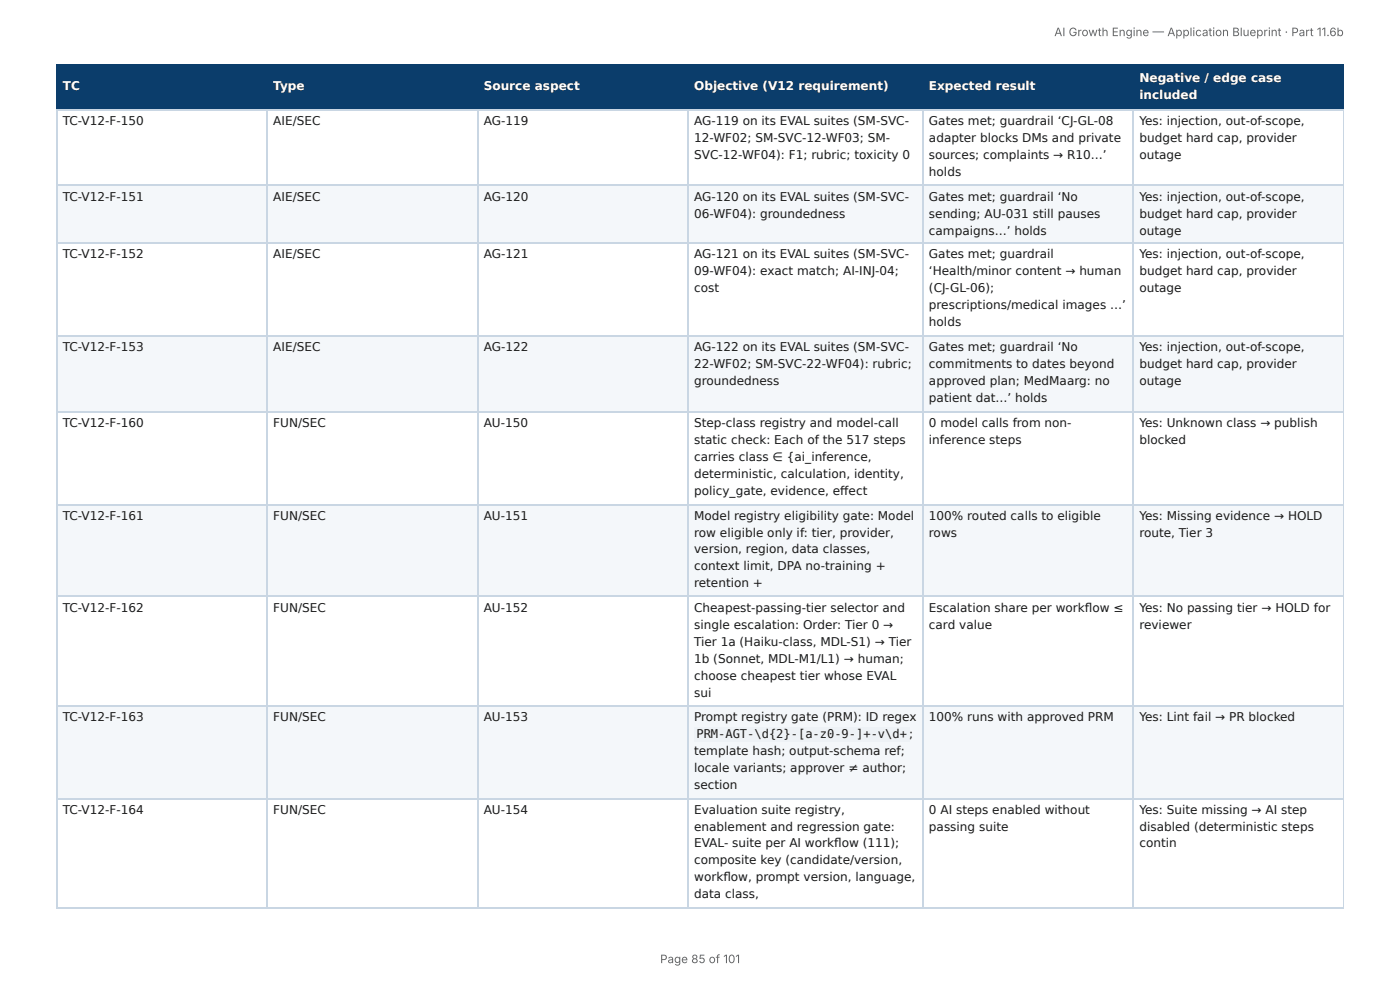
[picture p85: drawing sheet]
<svg xmlns="http://www.w3.org/2000/svg" width="297mm" height="210mm" viewBox="0 0 297 210" stroke-linecap="round" stroke-linejoin="round" font-family="sans-serif">
<defs><g id="words">
<g font-size="2.6" fill="#fff">
<text x="242" y="17.4">Negative / edge case</text>
<text x="13.3" y="19">TC</text>
<text x="58" y="19">Type</text>
<text x="102.7" y="19">Source aspect</text>
<text x="147.4" y="19">Objective (V12 requirement)</text>
<text x="197.3" y="19">Expected result</text>
<text x="242" y="21">included</text>
</g>
<g font-size="2.6" fill="#1a1a1a">
<text x="13.3" y="26.5">TC-V12-F-150</text>
<text x="58" y="26.5">AIE/SEC</text>
<text x="102.7" y="26.5">AG-119</text>
<text x="147.4" y="26.5">AG-119 on its EVAL suites (SM-SVC-</text>
<text x="197.3" y="26.5">Gates met; guardrail ‘CJ-GL-08</text>
<text x="242" y="26.5">Yes: injection, out-of-scope,</text>
<text x="147.4" y="30.1">12-WF02; SM-SVC-12-WF03; SM-</text>
<text x="147.4" y="33.7">SVC-12-WF04): F1; rubric; toxicity 0</text>
<text x="197.3" y="30.1">adapter blocks DMs and private</text>
<text x="197.3" y="33.7">sources; complaints → R10…’</text>
<text x="242" y="30.1">budget hard cap, provider</text>
<text x="242" y="33.7">outage</text>
<text x="197.3" y="37.3">holds</text>
<text x="13.3" y="42.6">TC-V12-F-151</text>
<text x="58" y="42.6">AIE/SEC</text>
<text x="102.7" y="42.6">AG-120</text>
<text x="147.4" y="42.6">AG-120 on its EVAL suites (SM-SVC-</text>
<text x="147.4" y="46.2">06-WF04): groundedness</text>
<text x="197.3" y="42.6">Gates met; guardrail ‘No</text>
<text x="197.3" y="46.2">sending; AU-031 still pauses</text>
<text x="242" y="42.6">Yes: injection, out-of-scope,</text>
<text x="242" y="46.2">budget hard cap, provider</text>
<text x="197.3" y="49.8">campaigns…’ holds</text>
<text x="242" y="49.8">outage</text>
<text x="13.3" y="54.9">TC-V12-F-152</text>
<text x="58" y="54.9">AIE/SEC</text>
<text x="102.7" y="54.9">AG-121</text>
<text x="147.4" y="54.9">AG-121 on its EVAL suites (SM-SVC-</text>
<text x="147.4" y="58.5">09-WF04): exact match; AI-INJ-04;</text>
<text x="197.3" y="54.9">Gates met; guardrail</text>
<text x="197.3" y="58.5">‘Health/minor content → human</text>
<text x="242" y="54.9">Yes: injection, out-of-scope,</text>
<text x="242" y="58.5">budget hard cap, provider</text>
<text x="147.4" y="62.1">cost</text>
<text x="197.3" y="62.1">(CJ-GL-06);</text>
<text x="197.3" y="65.7">prescriptions/medical images …’</text>
<text x="242" y="62.1">outage</text>
<text x="197.3" y="69.3">holds</text>
<text x="13.3" y="74.6">TC-V12-F-153</text>
<text x="58" y="74.6">AIE/SEC</text>
<text x="102.7" y="74.6">AG-122</text>
<text x="147.4" y="74.6">AG-122 on its EVAL suites (SM-SVC-</text>
<text x="197.3" y="74.6">Gates met; guardrail ‘No</text>
<text x="242" y="74.6">Yes: injection, out-of-scope,</text>
<text x="147.4" y="78.2">22-WF02; SM-SVC-22-WF04): rubric;</text>
<text x="147.4" y="81.8">groundedness</text>
<text x="197.3" y="78.2">commitments to dates beyond</text>
<text x="197.3" y="81.8">approved plan; MedMaarg: no</text>
<text x="242" y="78.2">budget hard cap, provider</text>
<text x="242" y="81.8">outage</text>
<text x="197.3" y="85.4">patient dat…’ holds</text>
<text x="13.3" y="90.7">TC-V12-F-160</text>
<text x="58" y="90.7">FUN/SEC</text>
<text x="102.7" y="90.7">AU-150</text>
<text x="147.4" y="90.7">Step-class registry and model-call</text>
<text x="147.4" y="94.3">static check: Each of the 517 steps</text>
<text x="197.3" y="90.7">0 model calls from non-</text>
<text x="197.3" y="94.3">inference steps</text>
<text x="242" y="90.7">Yes: Unknown class → publish</text>
<text x="242" y="94.3">blocked</text>
<text x="147.4" y="97.9">carries class ∈ {ai_inference,</text>
<text x="147.4" y="101.5">deterministic, calculation, identity,</text>
<text x="147.4" y="105.1">policy_gate, evidence, eff ect</text>
<text x="13.3" y="110.4">TC-V12-F-161</text>
<text x="58" y="110.4">FUN/SEC</text>
<text x="102.7" y="110.4">AU-151</text>
<text x="147.4" y="110.4">Model registry eligibility gate: Model</text>
<text x="197.3" y="110.4">100% routed calls to eligible</text>
<text x="242" y="110.4">Yes: Missing evidence → HOLD</text>
<text x="147.4" y="114">row eligible only if: tier, provider,</text>
<text x="147.4" y="117.4">version, region, data classes,</text>
<text x="197.3" y="114">rows</text>
<text x="242" y="114">route, Tier 3</text>
<text x="147.4" y="121">context limit, DPA no-training +</text>
<text x="147.4" y="124.6">retention +</text>
<text x="13.3" y="129.9">TC-V12-F-162</text>
<text x="58" y="129.9">FUN/SEC</text>
<text x="102.7" y="129.9">AU-152</text>
<text x="147.4" y="129.9">Cheapest-passing-tier selector and</text>
<text x="197.3" y="129.9">Escalation share per workfl ow ≤</text>
<text x="242" y="129.9">Yes: No passing tier → HOLD for</text>
<text x="147.4" y="133.5">single escalation: Order: Tier 0 →</text>
<text x="147.4" y="137.1">Tier 1a (Haiku-class, MDL-S1) → Tier</text>
<text x="197.3" y="133.5">card value</text>
<text x="242" y="133.5">reviewer</text>
<text x="147.4" y="140.7">1b (Sonnet, MDL-M1/L1) → human;</text>
<text x="147.4" y="144.3">choose cheapest tier whose EVAL</text>
<text x="147.4" y="147.9">sui</text>
<text x="13.3" y="153.2">TC-V12-F-163</text>
<text x="58" y="153.2">FUN/SEC</text>
<text x="102.7" y="153.2">AU-153</text>
<text x="147.4" y="153.2">Prompt registry gate (PRM): ID regex</text>
<text x="197.3" y="153.2">100% runs with approved PRM</text>
<text x="242" y="153.2">Yes: Lint fail → PR blocked</text>
<text x="147.4" y="160.4">template hash; output-schema ref;</text>
<text x="147.9" y="156.8">PRM-AGT-\d{2}-[a-z0-9-]+-v\d+ ;</text>
<text x="147.4" y="164">locale variants; approver ≠ author;</text>
<text x="147.4" y="167.6">section</text>
<text x="13.3" y="172.9">TC-V12-F-164</text>
<text x="58" y="172.9">FUN/SEC</text>
<text x="102.7" y="172.9">AU-154</text>
<text x="147.4" y="172.9">Evaluation suite registry,</text>
<text x="197.3" y="172.9">0 AI steps enabled without</text>
<text x="242" y="172.9">Yes: Suite missing → AI step</text>
<text x="147.4" y="176.5">enablement and regression gate:</text>
<text x="147.4" y="179.9">EVAL- suite per AI workfl ow (111);</text>
<text x="197.3" y="176.5">passing suite</text>
<text x="242" y="176.5">disabled (deterministic steps</text>
<text x="242" y="179.9">contin</text>
<text x="147.4" y="183.5">composite key (candidate/version,</text>
<text x="147.4" y="187.1">workfl ow, prompt version, language,</text>
<text x="147.4" y="190.7">data class,</text>
</g>
<g font-size="2.5" fill="#666">
<text x="223.9" y="7.7">AI Growth Engine — Application Blueprint · Part 11.6b</text>
<text x="140.2" y="204.5">Page 85 of 101</text>
</g>
</g></defs>
<g fill="#0b3d6b">
<path d="M12.1 14h44.5v9.1h-44.5z"/>
<path d="M56.6 14h44.7v9.1h-44.7z"/>
<path d="M101.3 14h44.8v9.1h-44.8z"/>
<path d="M146.1 14h50v9.1h-50z"/>
<path d="M196.1 14h44.7v9.1h-44.7z"/>
<path d="M240.8 14h44.6v9.1h-44.6z"/>
</g>
<g fill="#f4f7fa">
<path d="M12.1 39.2h44.5v12.5h-44.5z"/>
<path d="M56.6 39.2h44.7v12.5h-44.7z"/>
<path d="M101.3 39.2h44.8v12.5h-44.8z"/>
<path d="M146.1 39.2h50v12.5h-50z"/>
<path d="M196.1 39.2h44.7v12.5h-44.7z"/>
<path d="M240.8 39.2h44.6v12.5h-44.6z"/>
<path d="M12.1 71.5h44.5v15.8h-44.5z"/>
<path d="M56.6 71.5h44.7v15.8h-44.7z"/>
<path d="M101.3 71.5h44.8v15.8h-44.8z"/>
<path d="M146.1 71.5h50v15.8h-50z"/>
<path d="M196.1 71.5h44.7v15.8h-44.7z"/>
<path d="M240.8 71.5h44.6v15.8h-44.6z"/>
<path d="M12.1 107h44.5v19.8h-44.5z"/>
<path d="M56.6 107h44.7v19.8h-44.7z"/>
<path d="M101.3 107h44.8v19.8h-44.8z"/>
<path d="M146.1 107h50v19.8h-50z"/>
<path d="M196.1 107h44.7v19.8h-44.7z"/>
<path d="M240.8 107h44.6v19.8h-44.6z"/>
<path d="M12.1 149.8h44.5v19.7h-44.5z"/>
<path d="M56.6 149.8h44.7v19.7h-44.7z"/>
<path d="M101.3 149.8h44.8v19.7h-44.8z"/>
<path d="M146.1 149.8h50v19.7h-50z"/>
<path d="M196.1 149.8h44.7v19.7h-44.7z"/>
<path d="M240.8 149.8h44.6v19.7h-44.6z"/>
</g>
<path d="M11.9 13.9h273.5M12 13.8v9.6M56.7 13.8v9.6M101.5 13.8v9.6M146.2 13.8v9.6M195.9 13.8v9.6M240.7 13.8v9.6M11.9 23.3h273.5" fill="none" stroke="#0b3d6b" stroke-width=".24"/>
<path d="M285.3 13.8v9.6" fill="none" stroke="#0b3d6b" stroke-width=".21"/>
<g fill="none" stroke="#c9d6e3" stroke-width=".24">
<path d="M11.9 23.3h273.5M11.9 39.4h273.5M12 23.4v169.5M56.7 23.4v169.5M101.5 23.4v169.5M146.2 23.4v169.5M195.9 23.4v169.5M240.7 23.4v169.5M11.9 51.6h273.5M11.9 71.3h273.5M11.9 87.4h273.5M11.9 107.2h273.5"/>
<path d="M11.9 126.6h273.5M11.9 150h273.5M11.9 169.7h273.5M11.9 192.7h273.5"/>
</g>
<path d="M285.3 23.4v169.5" fill="none" stroke="#c9d6e3" stroke-width=".21"/>
<path d="M147.5 154.4h45.7v3.1h-45.7z" fill="#eef2f6"/>
<use href="#words"/>
</svg>
